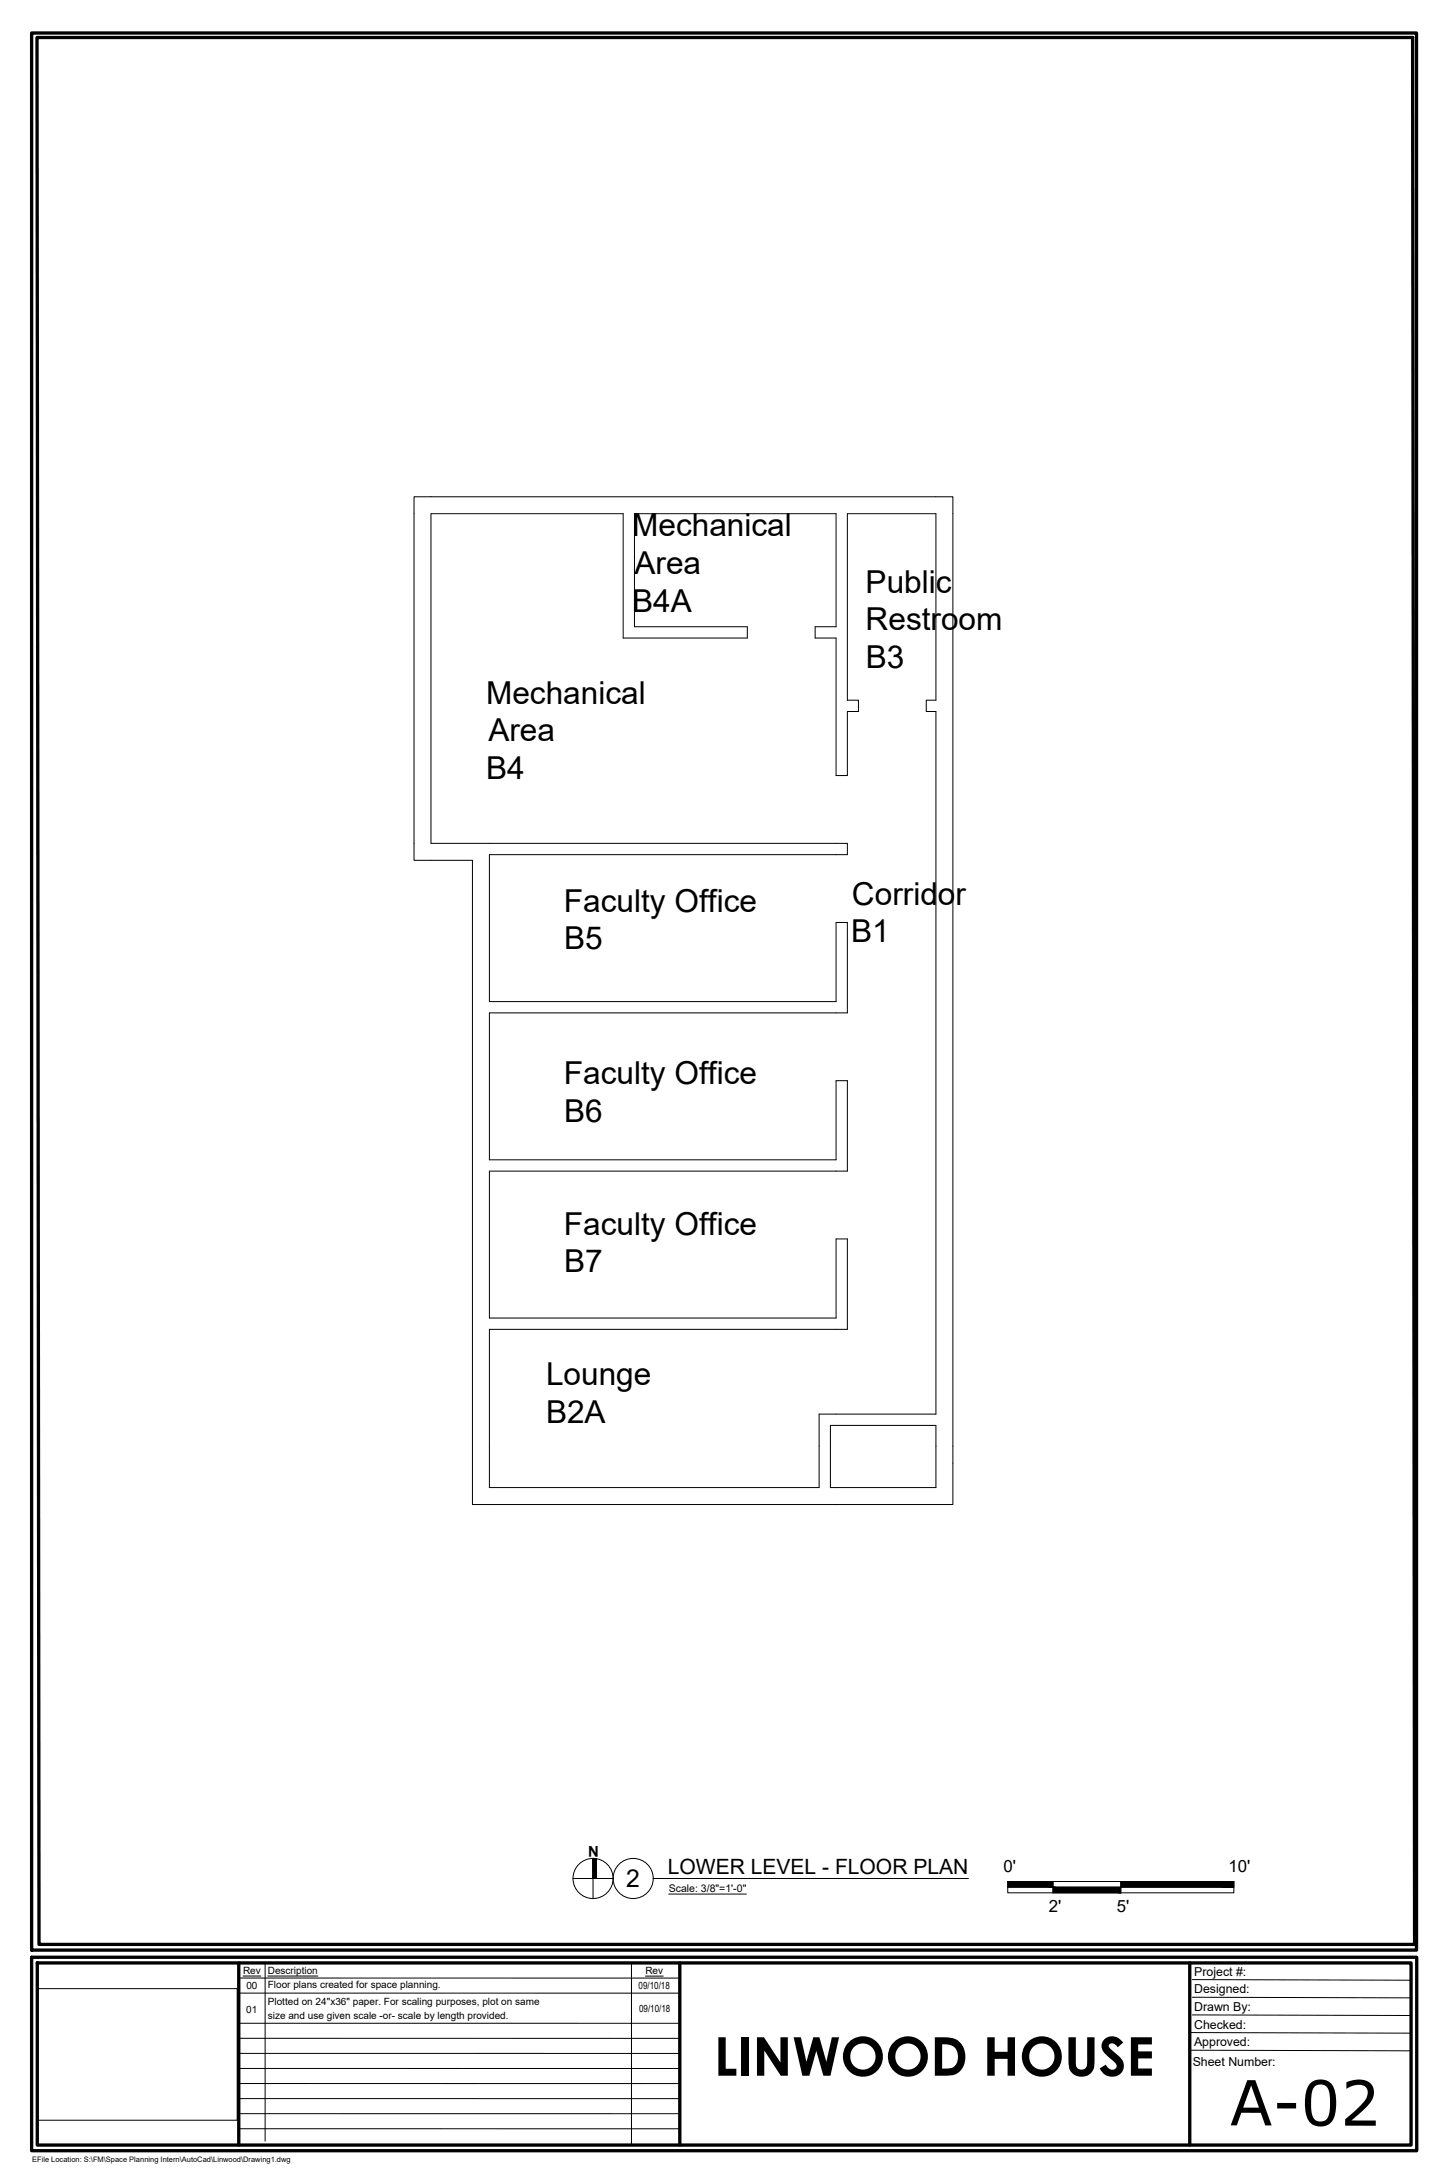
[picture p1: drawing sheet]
<svg xmlns="http://www.w3.org/2000/svg" width="610mm" height="914mm" viewBox="0 0 610 914" stroke-linecap="round" stroke-linejoin="round" font-family="sans-serif">
<defs><g id="words">
<text font-size="26.2" x="518.1" y="895.6">A-02</text>
<text font-size="22.6" x="300.8" y="874.7">LINWOOD HOUSE</text>
<g font-size="13.3">
<text x="266.3" y="226">Mechanical</text>
<text x="267.3" y="241.9">Area</text>
<text x="364.7" y="249.7">Public</text>
<text x="266.3" y="257.7">B4A</text>
<text x="364.7" y="265.6">Restroom</text>
<text x="364.7" y="281.5">B3</text>
<text x="204.8" y="296.5">Mechanical</text>
<text x="205.8" y="312.3">Area</text>
<text x="204.8" y="328.2">B4</text>
<text x="358.9" y="381.1">Corridor</text>
<text x="237.6" y="384.1">Faculty Office</text>
<text x="237.7" y="400">B5</text>
<text x="358.6" y="397.1">B1</text>
<text x="237.6" y="456.8">Faculty Office</text>
<text x="237.7" y="472.7">B6</text>
<text x="237.6" y="520.2">Faculty Office</text>
<text x="237.7" y="536.1">B7</text>
<text x="230" y="583.8">Lounge</text>
<text x="230" y="599.7">B2A</text>
</g>
<text font-size="10.4" x="263.9" y="795.3">2</text>
<text font-size="8.9" x="281.3" y="789.7">LOWER LEVEL - FLOOR PLAN</text>
<g font-size="7.1">
<text x="422.8" y="788.8">0'</text>
<text x="517.5" y="788.8">10'</text>
<text x="441.9" y="805.6">2'</text>
<text x="470.5" y="805.6">5'</text>
</g>
<text font-size="6.3" x="252.3" y="777.7" transform="rotate(-180 252.3 777.7)">N</text>
<g font-size="5.2">
<text x="503.1" y="832.5">Project #:</text>
<text x="503.1" y="839.9">Designed:</text>
<text x="503.1" y="847.3">Drawn By:</text>
<text x="503.1" y="854.8">Checked:</text>
<text x="503" y="862.1">Approved:</text>
<text x="502.5" y="870.5">Sheet Number:</text>
</g>
<text font-size="4.4" x="281.7" y="797.2">Scale: 3/8&quot;=1'-0&quot;</text>
<g font-size="4.2">
<text x="102.4" y="831.8">Rev</text>
<text x="112.8" y="831.8">Description</text>
<text x="271.9" y="831.8">Rev</text>
<text x="103.8" y="838.1">00</text>
<text x="112.8" y="837.9">Floor plans created for space planning.</text>
<text x="269.1" y="838.2">09/10/18</text>
<text x="112.8" y="844.7">Plotted on 24&quot;x36&quot; paper. For scaling purposes, plot on same</text>
<text x="103.8" y="848.1">01</text>
<text x="112.8" y="851">size and use given scale -or- scale by length provided.</text>
<text x="269.3" y="847.8">09/10/18</text>
</g>
<text font-size="3.2" x="13.5" y="910.8">EFile Location: S:\FM\Space Planning Intern\AutoCad\Linwood\Drawing1.dwg</text>
</g></defs>
<!-- layer: 0 -->
<g fill="none" stroke="#000" stroke-width=".42">
<path d="M174.4 209.3h227v424.7h-202.4v-271.5h-24.6zM181.6 216.5h80.9v52.4h52.3v-4.8h-47.5v-47.6h84.9v47.6h-8.8v4.8h8.8v57.9h4.8v-27h4.7v-4.7h-4.7v-78.6h37.3v78.6h-4.1v4.7h4.1v296.1h-49.2v30.9h-138.9v-66.6h150.8v-38.1h-4.8v33.3h-146v-61.9h150.8v-38.1h-4.8v33.3h-146v-61.9h150.8v-38.1h-4.8v33.4h-146v-62h150.8v-4.7h-175.4zM349.8 600.6h44.5v26.2h-44.5zM241.4 791.6h16.9M251.2 783.2v8.4h-1.4v-8.5v16.9M275.2 791.6h7.1M424.6 792.8h95.2v4.8h-95.2zM424.6 795.2h95.2M443.6 792.8v4.8M472.2 792.8v4.8M15.7 838h84.2v55.4h-84.2z"/>
<circle cx="249.8" cy="791.6" r="8.5"/>
<circle cx="266.7" cy="791.6" r="8.5"/>
</g>
<!-- layer: G-ANNO-TTLB -->
<g fill="none" stroke="#000" stroke-width=".42">
<path d="M13.3 27.5v771.3M100.9 827.2h185.5M100.9 833.5h185.5M100.9 839.9h185.5M111.7 827.2v75M266 827.2v76.2M502.3 834.2l92.4 .2M100.9 852.6h185.5M100.9 858.9h185.5M501.2 856.5l93.4 .2M502.3 849l92.3 .3M502.3 841.6l92.3 .3"/>
<path d="M100.9 865.3h185.5M100.9 871.6h185.5M100.9 878h185.5M501.8 863.9l92.8 .3M100.9 884.3h185.5M100.9 890.7h185.5M100.9 897h185.5"/>
</g>
<path d="M13.3 13.9h583.5v807.8h-583.5zM15.6 15.8h579.5l.8 803.5h-579.5zM13.3 824.8h583.5v81.5h-583.5zM15.7 827.1h578.8v76.8h-578.8zM286.4 827.2v76.7M501.2 827.1v76.8" fill="none" stroke="#000" stroke-width="1.4"/>
<!-- layer: LIGHTING -->
<path d="M100.6 827.2v76.7" fill="none" stroke="#000" stroke-width="1.4"/>
<!-- layer: G-ANNO-TEXT -->
<path d="M281.3 791.6h126.7M281.7 798.1h32.8M102.4 832.7h7.5M112.8 832.7h21.1M271.9 832.7h7.5" fill="none" stroke="#000" stroke-width=".42"/>
<!-- layer: 0 -->
<g fill="#000" stroke="#000" stroke-width=".42">
<path d="M249.8 783.1h.5z"/>
<path d="M249.8 783.1l1 .1zM249.8 783.1l1 .1z"/>
<path d="M249.8 783.2h1.4zM249.8 783.2h1.4z"/>
<path d="M249.8 783.2l1.4 8.4v-8.4zM249.8 783.2l1.4 8.4h-1.4z"/>
<path d="M424.6 792.8l19 2.4v-2.4zM424.6 792.8l19 2.4h-19z"/>
<path d="M443.6 795.2l28.6 2.4v-2.4zM443.6 795.2l28.6 2.4h-28.6z"/>
<path d="M472.2 792.8l47.6 2.4v-2.4zM472.2 792.8l47.6 2.4h-47.6z"/>
</g>
<use href="#words"/>
</svg>
